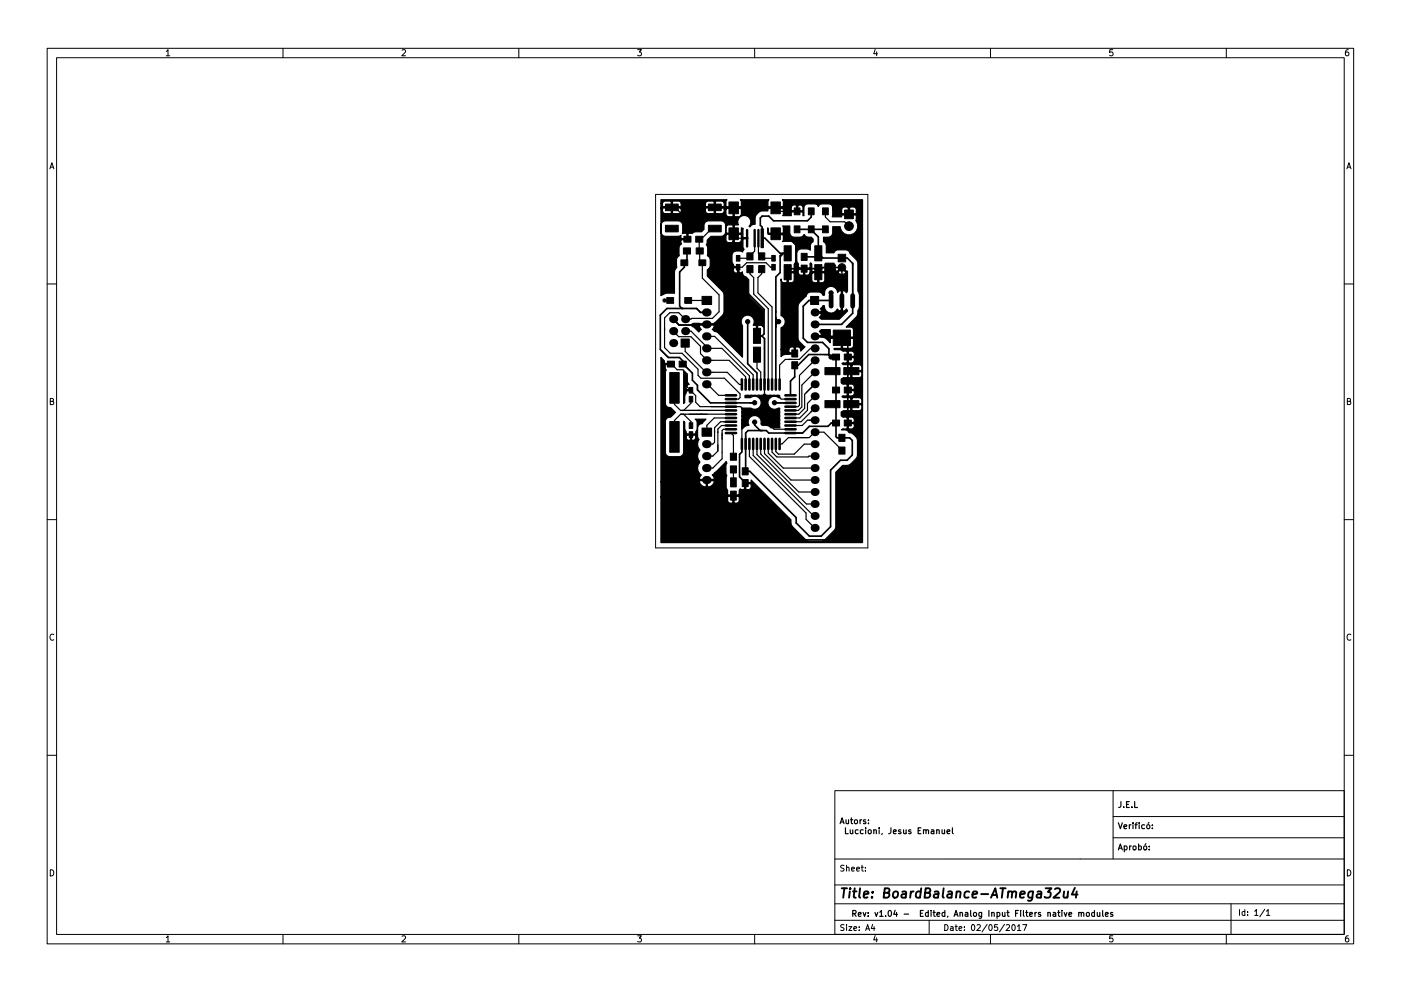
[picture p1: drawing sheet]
<svg xmlns="http://www.w3.org/2000/svg" width="297mm" height="210mm" viewBox="0 0 297 210" stroke-linecap="round" stroke-linejoin="round" font-family="sans-serif">
<g fill="none" stroke="#000" stroke-width=".21">
<path d="M10 10.2h277v190.1h-277zM12 12.2h273v186.1h-273zM35.2 10.9l.4-.4v1.3M35.2 11.8h.8M60 10.2v2M85.2 10.7l.5-.2 .3 .4-.8 .9h.8M110 10.2v2M135.2 10.5h.8l-.4 .5 .3 .2v.5l-.2 .1-.5-.1M160 10.2v2M185.6 10.5l-.4 .9h.9M185.9 11v.8M210 10.2v2"/>
<path d="M235.9 10.5h-.6l-.1 .7 .7-.1v.6l-.2 .1-.5-.1M260 10.2v2M285.9 10.5l-.4 .1-.2 .2-.1 .8 .3 .2 .4-.1v-.6l-.4-.1-.3 .3M10.6 35.8l.4-1.3 .4 1.3M10.7 35.5h.6M285.6 35.8l.4-1.3 .4 1.3M285.7 35.5h.6M139 41.2h45v75h-45zM10 60.2h2M285 60.2h2M10.7 85.2l.5-.1 .1-.4-.6-.2v1.3h.5l.2-.4-.3-.2M285.7 85.2l.5-.1 .1-.4-.6-.2v1.3h.5l.2-.4-.3-.2"/>
<path d="M10 110.2h2M285 110.2h2M11.4 134.7a.58 .58 0 0 0-.8 .5 .58 .58 0 0 0 .8 .5M286.4 134.7a.58 .58 0 0 0-.8 .5 .58 .58 0 0 0 .8 .5M10 160.2h2M177 167.8h108v30.4h-108zM236 173.2h49M236 167.7v14.5M236 177.7h49M285 160.2h2M10.7 184.5a.66 .66 0 0 1 .7 .7 .66 .66 0 0 1-.7 .6zM35.2 198.9l.4-.4v1.3"/>
<path d="M35.2 199.8h.8M60 198.3v2M85.2 198.7l.5-.2 .3 .4-.8 .9h.8M110 198.3v2M135.2 198.5h.8l-.4 .5 .3 .2v.5l-.2 .1-.5-.1M160 198.3v2M177 195.3h108M177 191.8h108M177 187.8h108M179 196.2l-.7 .1v.3l.5 .3 .2 .3-.3 .2h-.5M179 183.6l-.7 .1v.3l.5 .3 .2 .3-.3 .2h-.5M179.5 196.2v.1"/>
<path d="M179.5 184.1l.5-.1v.8M179.5 183.6v1.2M179.5 196.6v.8M180 196.6h.6l-.6 .8h.6M180.6 184.4l.6-.1-.1-.3h-.4l-.1 .2v.6h.5M181 197l.6-.1v-.3h-.4l-.2 .2 .1 .6h.5M181.6 184.4l.6-.1v-.3h-.4l-.2 .2 .1 .6h.5M182.2 197.3v.1M182.2 196.6v.2M182.6 184h.5M182.8 183.6v1l.3 .2M183.5 184.7v.1"/>
<path d="M183.5 184v.2M183.5 197.4l.5-1.2 .4 1.2M183.7 197.1h.6M185 196.1l-.3 .9h.8M185.3 196.6v.8M185.6 198.5l-.4 .9h.9M185.9 199v.8M197 195.3v3M200.3 196.2a.63 .63 0 0 1 .7 .6 .63 .63 0 0 1-.7 .6zM201.5 196.6h.5l.1 .8M202.1 196.9l-.6 .2 .2 .3h.4M202.5 196.6h.5"/>
<path d="M202.7 196.2v1l.3 .2M203.3 197l.6-.1v-.3h-.4l-.2 .2 .1 .6h.5M204.5 197.3v.1M204.5 196.6v.2M206.1 196.2h.2a.67 .67 0 0 1 .4 .6 .67 .67 0 0 1-.4 .6 .83 .83 0 0 1-.2-1.2zM207.1 196.3l.5-.1 .3 .3-.8 .9h.8M209.3 196.1l-1.1 1.6M209.8 196.2h.1a.67 .67 0 0 1 .5 .6 .67 .67 0 0 1-.5 .6 .83 .83 0 0 1-.1-1.2zM210 198.3v2M211.5 196.2h-.6l-.1 .6 .6-.1 .1 .6-.2 .1-.5-.1M213 196.1l-1.1 1.6M213.3 196.3l.5-.1 .2 .3-.7 .9h.7"/>
<path d="M214.6 196.3l.2-.1a.67 .67 0 0 1 .5 .6 .67 .67 0 0 1-.5 .6l-.3-.5zM215.7 196.5l.4-.3v1.2M215.7 197.4h.7M216.8 196.2h.9l-.6 1.2M235.9 198.5h-.6l-.1 .7 .7-.1v.6l-.2 .1-.5-.1M260 198.3v2M261 191.8v6.5M262.8 193v1.2M263.9 193.4h-.3l-.3 .2 .2 .6h.4M263.9 193v1.2M264.5 194.1v.1M264.5 193.4v.2"/>
<path d="M266 193.3l.4-.3v1.2M266 194.2h.7M268.2 192.9l-1.1 1.6M268.5 193.3l.4-.3v1.2M268.5 194.2h.7M285 182.2l-108 .1M285.7 184.5a.66 .66 0 0 1 .7 .7 .66 .66 0 0 1-.7 .6zM285.9 198.5l-.4 .1-.2 .3-.1 .7 .3 .2 .4-.1v-.6l-.4-.1-.3 .3"/>
</g>
<g fill="none" stroke="#000" stroke-width=".25">
<path d="M142.4 48.4v.1M142.4 48.5h.1M142.4 44l22.1 .1 .7 .7h3.8v-.9l.6-.7h9.3l1.1 1.1v1.2M143.1 44l2.7 2.6v4.1M151.6 48.5h-.7l-2.3 2.2h-.4l.1 4.5 .6 .5v3.3l3.6 3.5v3.6l-1.5 1.4h-4.3l-.2 .2h-1.2l-1.4-1.4h-1.9l-1.1 1.1v6.3l1.2 1.2h2.5l3.4 3.4v1.3l.6 .6h5l3.3 3.3v.9l-.3 .3h-1.6M155.5 49.6v1.5l-.4 .4v4.4l.8 .8h1.4l1-1h4.1l1 1h.6M155.5 49.6l.1 .1M155.5 49.6l1 .9h1.9M159 57.1v1l.8 .8v3.5l3.1 3.1v16.1M160 50.5v2.8l-1.4 1.5h-2.1M160.8 50.5v3.2l1.1 1.1h2.1M161.5 57.1v1l-.8 .8v3.2l3 3v16.5"/>
<path d="M161.6 50.5h.5M164.5 49.6v.1M166 53.7h1M166.2 53.7l-.8 .8M167.7 57h1.9M175 44.8v1.2l1 1.1h3.1l.9 .9M178.5 56.7v8.9M180.8 56.1v7.7M140.2 74.3l1.5 1.5M140.9 63.7h1.2M141 79.4v16M142.2 77.2l1.4 1.2h1.2l.9 .9v2.8l.7 .7"/>
<path d="M142.7 67.7l1.3 1.3h3.9M142.7 70.2l1.2 1.2h2.6l2 2.1v1.5l1.4 1.4h4.7l3.5 3.6v1.6M144.8 77.2l1.3 1.2M145.3 72.8v1.8l4.4 4.4h4.5l2.6 2.6h.5M145.3 70.2h1.2l3.4 3.4v.3h3.2l5.8 5.8v1.9M145.9 63.7h4M146.3 65.4h1.5l.8 .9h1.3M149.9 68.8h.1M149.9 71.4h1.6l8.2 8.1v2.1M160.5 75.2v2.9l.8 .8v2.6M162.1 71.8v17.2l2 2.1h3.5M171.9 77.3h.1"/>
<path d="M172.7 76.4l-3.2 3.2v6.4l-.3 .3h-1.6M172.7 79l-2.7 2.7v4.6l-.7 .8h-1.7M172.7 73.9h-.9l-2.3 2.3h-3l-1.2 1.3v4.1M174.8 75.2h.9M175.8 75.3l.5 .4M143 82.3v3.5l1.3 1.3h10.7M144.9 87.9l1.6 1.5v.9M146.5 82.8l1 1.1v1.4l.9 1h8.6l1.6 1.5M146.5 84.7v.8l-1.5 1.6M146.5 92.2v3.1l-4 4M149.9 81.5l2.5 2.4h3.1M155 87.9h-10.7l-1.3 1.3v3.5"/>
<path d="M155 88.7h-3.6l-1.5 1.5v1.5M155 91.9l.5 .5v4.5M155.5 99.6v2.7M155.5 91.1h-2.1l-.3 .2v6l-2 2h-1.2M155.5 89.5h-2.7l-1.3 1.2v3.2l-.4 .3h-1.2M155.5 90.3h-2.5l-.8 .7v4.7l-1.1 1.1h-1.2M158.1 92.2v2M158.6 87.8l-1.3 1.4v5M158.9 94.2v2.6l12 12v1.4l1.8 1.8M159 85.5h1M159.7 94.2v2.4l12.8 12.9h.2M160 89.5v.5"/>
<path d="M160.5 94.2v2.2l10.5 10.5h1.7M161.3 94.2v2.1l8 8.1h3.4M162.1 94.2v2l5.6 5.6h5M162.1 86.9l-.9 .9h-2.6M162.9 94.2v1.9l3.2 3.2h6.6M163.7 94.2v1.7l1 1h6.6l.2-.1h1.2M164.2 85.4l3.4 .1M164.5 94.2v1.6l.5 .5h3.4l2.1-2.1h2.2M165.3 94.2h.5l1.4-1.4h4.4l1.1-1.1h2l3.8 3.9M167.6 84.7h-2l-.6-.7h-1.8l-1.1 1.1M168.1 91.9h2M172.7 81.5l-2.1 2.1v3l-1.2 1.3h-1.8"/>
<path d="M172.7 84.1l-1.5 1.5v1.4l-1.6 1.7h-2M172.7 86.6l-2.8 2.9h-2.3M172.7 89.1h-1.5l-1.1 1.2h-2.5M148.6 101.8h1.3M178.1 174.8l.4-1.3 .5 1.3M178.2 174.4h.6M179.3 175.6v1.3h.5M179.4 173.9v.8l.5-.1M179.9 173.9v.9M180.3 176v.8h.5M180.3 173.9h.5M180.5 173.5v1.1l.3 .2"/>
<path d="M180.8 176v.9M181.3 174l.3-.1 .2 .3v.3l-.2 .3-.4-.3zM181.9 176.1l-.3-.1-.3 .3 .2 .5h.4M182.3 173.9v.9M182.7 173.9l-.4 .3M183 176.1l-.4-.1-.2 .3 .1 .5h.5M183.5 174l-.3-.1-.1 .2v.2l.4 .1v.3h-.4M183.5 175.6v.2M183.5 176v.9M184.1 174.6v.2M184.1 174v.1M184.1 176.2l.2-.2 .4 .2-.1 .6h-.5z"/>
<path d="M185.3 176.2l.4-.1 .1 .8M185.3 176v.9M186.4 175.6v.2M186.4 176v.9M187 176.8l-.1 .3M188.9 175.6l-.1 1.1-.4 .2M189.4 176.5l.6-.2v-.2l-.4-.1-.2 .2 .1 .6h.5M191 176.1l-.3-.1-.2 .2 .1 .2 .4 .1v.3h-.5M191.6 176v.8h.5M192.1 176v.9M193.1 176.1l-.3-.1-.2 .2 .1 .2 .4 .1v.3h-.5M194.7 176.2h.4"/>
<path d="M195.3 175.6h-.6v1.3h.6M195.8 176.2l.5-.1v.8M195.8 176v.9M196.3 176.2l.2-.2 .3 .1 .1 .8M197.5 176.1h.4l.1 .8M198 176.3l-.6 .3 .2 .3 .4-.1M198.6 176.2l.5-.1v.8M198.6 176v.9M199.7 176l.1 .8h.5M200.3 176v.9M200.8 176.5l.6-.2-.1-.2-.3-.1-.2 .2 .1 .6h.4M201.9 175.6v1.1l.2 .2"/>
<path d="M237.1 174.6l.4 1.2 .5-1.2M237.2 180h.6M237.7 170.1l-.1 1-.4 .2M238.3 171.2v.1M238.3 175.4l.6-.1-.1-.3h-.3l-.2 .2 .1 .6h.4M238.4 179.5h.3l.3 .2-.2 .6h-.4M238.4 179.5v1.2M238.8 170.7h.5M239.4 175v.8M239.4 170.1h-.6v1.2h.6M239.5 179.5v.8M239.8 175l-.4 .2"/>
<path d="M239.9 179.5l-.4 .2M240 171.2v.1M240.2 174.6v.1M240.2 175v.8M240.3 179.5h.3l.3 .2v.4l-.3 .2-.4-.2zM240.6 170.1v1.2h.6M240.6 175h.5M241.1 174.6l-.3 .1v1.1M241.4 179.5h.4l.2 .2-.1 .6h-.5M241.4 179.1v1.2M241.5 174.6v.1M241.5 175v.8"/>
<path d="M242.6 179.5h.3l.2 .2v.4l-.2 .2-.4-.2zM242.7 175h-.4l-.2 .2 .1 .6h.5M243 179l-.2 .2M243.2 175h.3l.3 .2v.4l-.3 .2-.4-.2zM243.6 174.5l-.2 .2M243.7 179.5v.2M244.3 175.7v.1M244.3 175v.2M180.8 193.8h.6l.1-.5-.7-.1v1.2M181.1 193.8l.4 .6M182 194l.6-.1-.1-.3h-.3l-.2 .2v.6h.5M183 193.6l.3 .8 .3-.8"/>
<path d="M184.1 194.3v.1M184.1 193.6v.2M185.5 193.6l.3 .8 .3-.8M186.5 193.5l.4-.3v1.2M186.5 194.4h.7M187.8 194.3v.1M188.5 193.2h.1a.67 .67 0 0 1 .4 .6 .67 .67 0 0 1-.4 .6 .83 .83 0 0 1-.1-1.2zM189.8 193.1l-.3 .9h.8M190.1 193.6v.8M191.7 193.9h.9M195.1 193.8h.5M195.7 193.2h-.6v1.2h.6"/>
<path d="M196.8 193.6h-.3l-.3 .2 .1 .6h.5M196.8 193.2v1.2M197.4 193.2v.1M197.4 193.6v.8M197.8 193.6h.5M198 193.2v1l.3 .2M198.7 194l.6-.1-.1-.3h-.4l-.1 .2v.6h.5M200.3 193.6h-.3l-.3 .2 .1 .6h.5M200.3 193.2v1.2M201 194.4l-.1 .2M202.3 194.4l.4-1.2 .4 1.2M202.4 194.1h.6"/>
<path d="M203.5 193.7l.5-.1 .1 .8M203.5 193.6v.8M204.7 193.6h.4l.1 .8M205.2 193.9l-.6 .2 .2 .3h.4M205.8 193.2v1l.2 .2M206.5 193.6h.3l.2 .2v.4l-.2 .2-.4-.2zM208.1 193.6v1l-.2 .2h-.3M208.1 193.6h-.3l-.3 .2 .1 .6h.5M209.7 193.2v1.2M210.3 193.7l.4-.1 .1 .8M210.3 193.6v.8M211.4 193.6h.4l.2 .2-.1 .6h-.5"/>
<path d="M211.4 193.6v1.2M212.5 193.6l.1 .8 .5-.1M213.1 193.6v.8M213.5 193.6h.5M213.7 193.2v1l.3 .2M215.3 193.8h.4M215.9 193.2h-.6v1.2M216.4 193.2v.1M216.4 193.6v.8M217 193.2v1l.2 .2M217.5 193.6h.4M217.6 193.2v1l.3 .2"/>
<path d="M218.3 194l.6-.1-.1-.3h-.3l-.2 .2 .1 .6h.4M219.4 193.6v.8M219.8 193.6l-.4 .2M220.6 193.6h-.3l-.2 .2 .1 .1 .4 .2v.3h-.5M222.2 193.7l.4-.1 .1 .8M222.2 193.6v.8M223.3 193.6h.5v.8M223.8 193.9l-.6 .2 .2 .3h.4M224.3 193.6h.4M224.4 193.2v1l.3 .2M225.1 193.2v.1M225.1 193.6v.8"/>
<path d="M225.6 193.6l.3 .8 .3-.8M226.6 194l.6-.1v-.3h-.4l-.2 .2 .1 .6h.5M228.7 193.7l.5-.1 .1 .8M228.7 193.6v.8M229.3 193.8l.1-.2h.3l.1 .8M230.4 193.7l.2-.1 .3 .1v.7l-.5-.1zM232 193.6h-.3l-.2 .2 .1 .6h.4M232 193.2v1.2M232.6 193.6l.1 .8 .5-.1M233.2 193.6v.8M233.8 193.2v1l.2 .2M234.4 194l.6-.1-.1-.3h-.4l-.1 .2v.6h.5"/>
<path d="M235.9 193.6h-.3l-.2 .2 .1 .1 .4 .2v.3h-.5M237.1 180.3l.4-1.2 .5 1.2M243.7 180.2v.1"/>
</g>
<g fill="none" stroke="#000" stroke-width=".4">
<path d="M178.5 188.5h1.1M179 188.5l-.2 2M180.2 189.1l-.2 1.4M180.3 188.5l-.1 .2M180.8 189.1h.8M181.2 188.5l-.2 1.7 .1 .2 .3 .1M182.4 188.5l-.3 1.7 .3 .3M183.1 189.8l1-.2v-.4h-.8l-.2 1 .2 .3 .6-.1M184.9 190.3v.2M185 189.2v.2M187.5 189.4h.6l.4-.2 .1-.4-.2-.2-.8-.1-.3 2h.8l.3-.2a.53 .53 0 0 0 0-.8l-.3-.1M189.5 189.3l.1-.1a.5 .5 0 0 1 .8 .3l-.1 .6-.2 .3a.5 .5 0 0 1-.8-.3z"/>
<path d="M191.3 189.2h.8l-.1 1.3M192.1 189.6l-.7 .1a.4 .4 0 0 0-.3 .3 .4 .4 0 0 0 .2 .5l.7-.1M193.1 189.1l-.1 1.4M193.7 189.1l-.4 .1-.2 .3M195.2 189.2a.66 .66 0 0 0-1 .3v.6l.1 .3h.8M195.3 188.5l-.2 2M196.1 189.4h.7l.3-.2 .2-.4-.2-.2-.8-.1-.3 2h.8l.3-.2a.53 .53 0 0 0 0-.8l-.3-.1M198.2 189.2h.7v1.3M199 189.6l-.7 .1a.4 .4 0 0 0-.3 .3 .4 .4 0 0 0 .2 .5l.7-.1M200.1 188.5l-.2 1.7 .2 .3M201 189.2h.8l-.1 1.3M201.8 189.6l-.6 .1a.4 .4 0 0 0-.4 .3 .4 .4 0 0 0 .3 .5l.6-.1"/>
<path d="M202.8 189.3l.3-.2 .5 .1-.1 1.3M202.8 189.1l-.1 1.4M205.5 189.2a.66 .66 0 0 0-1 .3l-.1 .6 .2 .3h.8M206.2 189.8l1-.2-.1-.4h-.7l-.3 1 .3 .3 .6-.1M208 189.7h1.5M210.1 190.5l.9-2 .4 2M210.4 189.9h.9M212.1 188.5h1.1M212.6 188.5l-.2 2M213.8 189.3l.3-.2 .4 .1v1.3M213.8 189.1l-.2 1.4M214.6 189.4a.5 .5 0 0 1 .8-.2l-.1 1.3"/>
<path d="M216.3 189.8l1-.2-.1-.4h-.7l-.3 1 .3 .3 .6-.1M219 189.2a.66 .66 0 0 0-1 .3v.6l.1 .3h.8M219 189.1l-.2 1.6-.4 .4-.5-.1M220 189.2h.7v1.3M220.8 189.6l-.7 .1a.4 .4 0 0 0-.3 .3 .4 .4 0 0 0 .2 .5l.7-.1M221.7 188.5h1.2l-.7 .7 .5 .2-.1 .9-.3 .2h-.6l-.2-.2M223.7 188.7l.3-.2h.5l.2 .2 .1 .3-.2 .3-1.3 1.2h1.3M225.6 189.1l-.1 1.3 .5 .1 .3-.2M226.5 189.1l-.2 1.4M227.9 188.4l-.7 1.4h1.3M228.3 189.1l-.2 1.4"/>
</g>
<g fill="#000" stroke="#000" stroke-width=".21">
<path d="M141.1 47.8h2.7v1.4h-2.7zM141.1 43.3h2.7v1.4h-2.7zM144.4 55.1h1.4v1.3h-1.4zM144.9 52.6h1.5v1.3h-1.5zM145 50.1h1.5v1.3h-1.5zM147.6 52.6h1.5v1.3h-1.5zM148.2 55.1h1.4v1.3h-1.4zM147.5 50.1h1.5v1.3h-1.5zM150.2 47.8h2.7v1.4h-2.7zM150.2 43.3h2.7v1.4h-2.7zM154.6 48.3h1.9v2.5h-1.9zM154.6 42.8h1.9v2.5h-1.9z"/>
<path d="M156.1 54.2h.8v1.2h-.8zM156.1 56.1h.8v1.2h-.8zM158.3 53.6h1.3v1.5h-1.3zM158.3 56.3h1.3v1.5h-1.3zM160.9 53.6h1.3v1.5h-1.3zM160.9 56.3h1.3v1.5h-1.3zM161.3 48.5h.6v4h-.6zM163.5 48.3h1.9v2.5h-1.9zM163.5 42.8h1.9v2.5h-1.9zM163.6 54.2h.8v1.2h-.8zM163.6 56.1h.8v1.2h-.8zM166.3 52.1h1.4v3.2h-1.4z"/>
<path d="M166.3 56.1h1.4v3.2h-1.4zM168.4 47.9h1.2v1.5h-1.2zM168.4 44.1h1.2v1.5h-1.2zM169.9 53.7h1.2v1.5h-1.2zM169.9 56.2h1.2v1.5h-1.2zM171.4 47.9h1.2v1.5h-1.2zM171.4 44.1h1.2v1.5h-1.2zM172.7 52.1h1.6v3.2h-1.6zM172.7 56.1h1.6v3.2h-1.6zM174.4 47.9h1.2v1.5h-1.2zM174.4 44.1h1.2v1.5h-1.2zM177.7 53.9h1.6v1.6h-1.6z"/>
<path d="M179.1 44.6h1.8v1.8h-1.8zM141.4 63.1h1.4v1.3h-1.4zM141.5 76.6h1.5v1.3h-1.5zM144 76.6h1.5v1.3h-1.5zM144.4 71.9h1.7v1.8h-1.7zM145.2 63.1h1.4v1.3h-1.4zM148.8 62.9h2.1v1.7h-2.1zM159.7 73.6h1.6v3.2h-1.6zM159.7 69.6h1.6v3.2h-1.6zM167.9 76.7h1.2v1.5h-1.2zM167.9 74.2h1.2v1.5h-1.2zM171.9 62.9h1.7v1.7h-1.7z"/>
<path d="M174.9 78h3.2v1.5h-3.2zM176.5 75.1h1.5v1.3h-1.5zM178.9 78h3.2v1.5h-3.2zM179 75.1h1.5v1.3h-1.5zM176.7 70h3.6v3.3h-3.6zM142 89.4h2v6.5h-2zM142 79h2v6.5h-2zM146.1 89.7h.8v1.2h-.8zM146.1 91.6h.8v1.2h-.8zM146.1 84.1h.8v1.2h-.8zM146.1 82.2h.8v1.2h-.8zM148.8 90.8h2.1v1.8h-2.1z"/>
<path d="M154.9 96.1h1.3v1.5h-1.3zM154.9 98.8h1.3v1.5h-1.3zM157.4 99.2h1.2v1.5h-1.2zM174.9 85h3.2v1.5h-3.2zM176.5 89.1h1.5v1.3h-1.5zM176.5 82.1h1.5v1.3h-1.5zM177.9 92.1h1.3v1.5h-1.3zM177.9 94.8h1.3v1.5h-1.3zM178.9 85h3.2v1.5h-3.2zM179 89.1h1.5v1.3h-1.5zM179 82.1h1.5v1.3h-1.5zM154.9 101.4h1.2v1.9h-1.2z"/>
<path d="M154.9 104.2h1.2v1.9h-1.2zM157.4 101.7h1.2v1.5h-1.2z"/>
<circle cx="142.4" cy="48.4" r=".35"/>
<circle cx="151.6" cy="48.5" r=".35"/>
<circle cx="155.5" cy="44.1" r=".35"/>
<circle cx="155.6" cy="49.7" r=".35"/>
<circle cx="164.5" cy="44.1" r=".35"/>
<circle cx="164.5" cy="49.7" r=".35"/>
<circle cx="178.5" cy="56.7" r=".8"/>
<circle cx="180" cy="48" r=".92"/>
<circle cx="140.9" cy="63.7" r=".35"/>
<circle cx="158.5" cy="68.2" r=".45"/>
<circle cx="165.1" cy="68.2" r=".45"/>
<circle cx="176.2" cy="62.1" r=".45"/>
<circle cx="176.2" cy="75.7" r=".45"/>
<circle cx="178.5" cy="71.7" r=".35"/>
<circle cx="178.5" cy="63.3" r=".35"/>
<circle cx="160" cy="89.5" r=".45"/>
<circle cx="160" cy="85.4" r=".45"/>
<circle cx="164.2" cy="85.5" r=".45"/>
</g>
<g fill="#000">
<circle cx="142.7" cy="72.8" r=".86"/>
<circle cx="142.7" cy="67.7" r=".86"/>
<circle cx="142.7" cy="70.2" r=".86"/>
<circle cx="145.3" cy="70.2" r=".86"/>
<circle cx="145.3" cy="67.7" r=".86"/>
<circle cx="172.7" cy="71.4" r=".85"/>
<circle cx="172.7" cy="66.3" r=".85"/>
<circle cx="172.7" cy="68.8" r=".85"/>
<circle cx="172.7" cy="76.4" r=".85"/>
<circle cx="172.7" cy="79" r=".85"/>
<circle cx="172.7" cy="73.9" r=".85"/>
<circle cx="175.7" cy="75.2" r=".17"/>
<circle cx="172.7" cy="81.5" r=".85"/>
<circle cx="172.7" cy="86.6" r=".85"/>
<circle cx="172.7" cy="89.1" r=".85"/>
<circle cx="172.7" cy="96.8" r=".85"/>
<circle cx="172.7" cy="99.3" r=".85"/>
<circle cx="172.7" cy="84.1" r=".85"/>
<circle cx="172.7" cy="91.7" r=".85"/>
<circle cx="172.7" cy="94.2" r=".85"/>
<circle cx="172.7" cy="109.5" r=".85"/>
<circle cx="172.7" cy="104.4" r=".85"/>
<circle cx="172.7" cy="106.9" r=".85"/>
<circle cx="172.7" cy="101.8" r=".85"/>
<circle cx="172.7" cy="112" r=".85"/>
</g>
<path d="M149.7 66.3h.3M149.7 68.8h.3M149.7 71.4h.3M149.7 73.9h.3M149.7 76.4h.3M149.7 79h.3M149.7 81.5h.3M149.7 94.2h.3M149.7 96.8h.3M149.7 99.3h.3M149.7 101.8h.3" fill="none" stroke="#000" stroke-width="1.7"/>
<path d="M158.4 48.8v3.5M160 48.8v3.5M160.8 48.8v3.5" fill="none" stroke="#000" stroke-width=".5"/>
<g fill="none" stroke="#000" stroke-width=".55">
<path d="M153.9 83.9h2.2M153.9 84.7h2.2M153.9 85.5h2.2M153.9 86.3h2.2M153.9 87.1h2.2M153.9 87.9h2.2M153.9 88.7h2.2M153.9 89.5h2.2M153.9 90.3h2.2M153.9 91.1h2.2M153.9 91.9h2.2M157.3 80.5v2.2"/>
<path d="M157.3 93.1v2.2M158.1 80.5v2.2M158.1 93.1v2.2M158.9 80.5v2.2M158.9 93.1v2.2M159.7 80.5v2.2M159.7 93.1v2.2M160.5 80.5v2.2M160.5 93.1v2.2M161.3 80.5v2.2M161.3 93.1v2.2M162.1 80.5v2.2"/>
<path d="M162.1 93.1v2.2M162.9 80.5v2.2M162.9 93.1v2.2M163.7 80.5v2.2M163.7 93.1v2.2M164.5 80.5v2.2M164.5 93.1v2.2M165.3 80.5v2.2M165.3 93.1v2.2M166.5 83.9h2.2M166.5 84.7h2.2M166.5 85.5h2.2"/>
<path d="M166.5 86.3h2.2M166.5 87.1h2.2M166.5 87.9h2.2M166.5 88.7h2.2M166.5 89.5h2.2M166.5 90.3h2.2M166.5 91.1h2.2M166.5 91.9h2.2"/>
</g>
<path d="M176.2 62.7v2.3M178.5 62.7v2.3M180.8 62.7v2.3" fill="none" stroke="#000" stroke-width="1"/>
<g fill="none" stroke="#000" stroke-width=".35">
<path d="M145.6 53.2v2l-.5 .5v1l-1 1v7.2l.5 .5M156.5 56.7v9.3l-2.8 2.8h-5.2M156.5 57.5l1.2 1.2v2.6l4.3 4.3v5.2l-.4 .4h-1.1M164.5 49.7h2l2.3 2.3v4.2l.8 .8M165.9 53.7l-.5 .5v3.6l-.9 .9v22.9M169 48.7h6M172 48.7l1.5 1.6v3.4M172 44.8v1.2l-.8 .8h-7.2l-1-1h-1.4l-.4 .4v1.6l.4 .4v2.3h.6l3.2 3.2h1.6M173.5 53.7l1 1h5.1l1.2 1.2v10.6l-2.4 2.3h-5.7M173.5 53.7l-.8 .8h-2.2M178.5 56.7h-4l-1 1-.8-.7h-5l-.7 .7v16.8l.5 .5h1M142.7 67.7l1.3 1.2h4.4"/>
<path d="M144.9 77.2l1.9 2v1.5l1.1 1v1l2.7 2.8 9.4-.1M149.9 66.3h-1.4l-.8-.9h-6.3l-1.4 1.4v7.3l1.7 1.7h2.4l.7 .7v.7M158.5 68.2v9l2 1.9v2.5M161.5 71.2l.6 .6v9.8M164.5 67.6l.6 .6M164.5 66.1v.1M165.1 68.2l-.6 .1M165.1 68.2l-.6 .7M172.7 71.4h5.5l1.5 1.5v5.1l.8 .7-.8 .8v5.5l.8 .7-.8 .8v3.2h1.3l1.1 1.1v7.5l-1 1v12.5l-2.7 2.7h-24.4l-13-13v-24.1l.2-.2h1M175.7 75.2l.6 .5M176.2 62.1v.1M176.2 62.2v1.6l-4.7-.1-1.2 1.3v6.7l.9 .9h3.2l1.3 1.4v1.3"/>
<path d="M178.5 63.3v2.3l-1.2 1.2h-2.8l-.6-.5h-1.2M157.3 94.2v1.7l-.5 .5v4.8l1.2 1.2v1.2l-1.5 1.6h-4.5l-2.1-2.1v-1.3h-4.9l-4-4M160 89.5v.7l1.2 1.1M164.2 85.5h3.4M167.6 83.9v-3.1l.9-.9v-2.4h.7l2.3-2.3h4.2l.5 .5h1.1v2.3l-.8 .7 .8 .8v5.5l-.8 .7 .8 .8v6.1l.2 .3h2.7l.5 .5v3.1l-1.1 1.1h-1.4l-2.1 2.1v12l-2 2h-2.5l-2.8-2.8v-1.1l-9.8-9.8h-1l.1-8.1 .5-.6h3.9l.5 .6h7.2l1.4-1.5h4l.7-.7h1"/>
</g>
<path d="M140.1 42.4h14l-.2 .3v1.1l.2 .2h2.9l.2-.2v-1.1l-.2-.3h6l-.2 .3v1.1l.2 .2h2.9l.2-.2v-1.1l-.2-.3h17v72.7h-42.8v-9.7h14.2l.1 1.1 .4 .3h.4l.2-.2v-1.3h.2v1.3l.2 .2h.4l.4-.3 .1-1.1-.1-.1h-2.2l-.1 .1h-14.2v-3.2h8.2a1.49 1.49 0 0 0 1.2 1.1l.2-.1v-1.2h.3v1.2a1.05 1.05 0 0 0 1.3-1.2h-2.9l-.1 .2h-8.2v-26.4l.8 .8v.4l.1 .1h1.4v.3h-1.4l-.1 .1 .1 .7 .3 .3-.2 .5v6.5a1.1 1.1 0 0 0 1.2 1l.9 1-1 1h-.2a.95 .95 0 0 0-.9 .9v6.9l.5 .5 2.4 .1a.95 .95 0 0 0 .9-1v-3.4h.6l.1 .7a.48 .48 0 0 0 .8 .1v-1h.2v1l.2 .1a.64 .64 0 0 0 .7-.5v-.4l-.1-.2h-1.8l-.1 .2h-.6v-3.1l.3 .2a2.51 2.51 0 0 0 .2 2l.2 .5h1.8l.3-.8a2.25 2.25 0 0 0-.3-2.4h2.3l-.9 1a.95 .95 0 0 0-.9 .9v1.8l.3 .6a1.71 1.71 0 0 0 .2 2.3 1.79 1.79 0 0 0 0 2.5 1.75 1.75 0 0 0 .3 2.8l-.4 .7 .1 .2h2.9l.2-.2-.5-.7 3-2.9 .1 .4-.1 .2a3.2 3.2 0 0 0 .1 2.4l-.1 .5v1.9l.3 .7v.9l.1 .1h2.2l.1-.1v-.9l.2-.3 .3 .2h.5l.2-.2v-1.1h.2v1.1l.2 .2 .7-.1 .3-.4v-.6l-.2-.2h-1.2v-.2h1.2l.2-.2v-.4l8.4 8.5 .1 1.1 .2 .3 2.8 2.8 .8 .4h2.5l.8-.4 2.2-2.3 .1-12 1.5-1.4h.9a3.1 3.1 0 0 0 2.2-2.3l-.1-3.5a2.13 2.13 0 0 0-1.7-1.2 1.28 1.28 0 0 0-1.6-.6l.3-.3 .8 .1 .1-.2v-.9h.3v.9l.1 .2 .9-.1 .2-.4v-.5l-.1-.1h-1.4v-1.3h.3v1h1.1l.1-.1v-.5l-.5-.5h-.6l-.1 .1-.4-.1h-.8l-.3-.3v-.8l.4-.3h1.4l.2-.1v-1.1h.2v1.1l.2 .1 1.7-.1 .2-.4v-.6l-.1-.1h-2.2v-1.4h.2v1.1h2l.1-.1v-.6l-.5-.5h-1.4l-.4 .1-.2-.1h-1.4l-.3-.2 .2-.3 .8 .1 .1-.2v-.9h.3v.9l.1 .2 .9-.1 .2-.4v-.5l-.1-.1h-1.4v-1.3h.3v1h1.1l.1-.1v-.5l-.5-.5h-.6l-.1 .1-.4-.1h-.8l-.3-.3v-.8l.4-.3h1.4l.2-.1v-1.1h.2v1.1l.2 .1 1.7-.1 .2-.4v-.6l-.1-.1h-2.2v-1.4h.2v1.1h2l.1-.1v-.6l-.5-.5h-1.4l-.4 .1-.2-.1h-1.4l-.3-.2 .2-.3 .8 .1 .1-.2v-.9h.3v.9l.1 .2h.6l.4-.3 .1-.7-.1-.1h-1.4v-1.3h.3v1h1.1l.1-.1v-.5l-.2-.4-.9-.1-.4 .1-.1-.1h-.8l-.7-.3h-1.1l-.1-.3h1.4l.2-.1v-2h.2v2l.2 .1 1.9-.1 .3-.4v-1.5l-.2-.1h-4.6l-.2 .1v.8l-1.2-1.1-2.2-.1v-.3h1.4l.2-.2-.5-.7 .4-.4h1.9v1.5l.2 .1h4.6l.2-.1-.1-1.7-.4-.3h-1.1l2.2-2.2 .2-.3 .1-1 .2-.3a4.9 4.9 0 0 0-.2-3.8l-.1-6.3-1.6-1.7a.91 .91 0 0 0-.9-.8l-1.9 .1-.6 .5h-1.6l-.1-1.8-.5-.5v-1h1.4l.5-.5 .1-1.7h1.5v.2a1.89 1.89 0 0 0 2.7 1.4 1.89 1.89 0 0 0 .7-2.9l.1-1-.2-.2h-2.8l-.2 .4h-2l.2-1.6h1.8v.8l.2 .2h1.3v-1.3h.2v1.3h1.3l.2-.2v-.8l-.3-.4-1-.1-.4 .2-.2-.2h-.8l-.5 .5h-1.8v-.3a.95 .95 0 0 0-1-.9h-1.6l-.5 .6-.5-.6a2.12 2.12 0 0 0-2.5 .5v2h-.3v-.6l-.1-.1h-2.2l-.1 .1v.6h-1.8l.1-.2v-1.1l-.2-.2h-2.9l-.2 .5h-1.2a1.81 1.81 0 0 0-1.5 1.5v1.4l-.6 .1-.5 .5-.2-.2 .2-.1a1.4 1.4 0 0 0-1.1-2.2 1.4 1.4 0 0 0-1.3 2h-.8l-.1 .2v1.6h1.3l.2-.2v-1l.4 .2-.1 1.9h1v.3h-1v1.7l.3 .5-.4 .6-.2-.2a1.69 1.69 0 0 0-1.9 .5 2.66 2.66 0 0 0 .1 2.3l.2 .5h1v1.2l.2 .1 .6-.2v.1a1.06 1.06 0 0 0 .9 1l.4 .5 .1 3.5 3 3.1v3.5l-.4-.4h-.6l-.2 .2v2.2h-.2v-2.2l-.2-.2h-.5a1.4 1.4 0 0 0-1.2-2.2 1.4 1.4 0 0 0-1.1 2.3v6.7l-5.1-5.2-.8-.3-.5-.4 .5-.7-.2-.2h-2.9l-.1 .2 .4 .7-.5 .5-1.6-1.4 .4-.4 4.3 .1 .2-.2a3.8 3.8 0 0 0 2-2.4l-.1-4-3.4-3.5v-1.4l.3-.2h5.2l.1 .7a.48 .48 0 0 0 .8 .1v-1h-.8l-.1 .2h-5.2a2.51 2.51 0 0 0 0-2.5l-.3-.2a2.79 2.79 0 0 0-.2-2.4l.1-1 .8-.8h2.2l1-.2 .1 1.3 .4 .3h.9l.1-.2v-1.6h.3v1.6l.1 .2h.9l.4-.3 .1-1.3-.2-.2h-2.9l-.5 .2 .3-.7v-1v1.1l.2 .2h1.3v-1.6l-.1-.2h-.9l-.5 .5v-.4a.95 .95 0 0 0-1-.9h-3l-.6 .5v1.3l-.6 .5h-1.5l-.4 .3h-.8l-.1 .1v1.3h-1.4l-.1 .1 .1 .8-.5 .4v.4v1.7a.94 .94 0 0 0-.6 .8l.1 1.6-.4 .6-.1 .4v4.5h-1.6l-1.3 .5v-14.9v1.4a.95 .95 0 0 0 1 .9h2.7l.6-.2v.6l.1 .1h1.1v-1l-.1-.1-.8 .1a2.93 2.93 0 0 0-.2-2.5l-.7-.2h-2.7l-.7 .2-.3 .7v-3.5h.4v.8l.5 .2h1.2l.1-.1v-1.1h.3v1.1l.1 .1 1.5-.1 .2-.4v-.5h5.2l.1 .8 .4 .2h1.2l.1-.1v-1.1h.3v1.1l.1 .1 1.5-.1 .2-.4v-.4h.4v1.1l.5 .5h.9l.1-.2v-1.6h.3v1.6l.1 .2 1.1-.1 .3-.4v-1.1l-.2-.2h-2.9l-.2 .2h-.4l-.1-.3h-3.7l-.1 .2-9-.2-.5 .2v-.3h27.7v.6l.1 .1h1v-1.1h.2v1.1h1l.1-.1v-.6l-.5-.5h-.4l-.2 .1-.8-.1-.5 .5h-27.7v-.8h.4v.5l.1 .2h1.7v-1.1h.3v1.1h1.7l.1-.2v-.5h5.2v.5l.1 .2h1.7v-1.1h.3v1.1h1.7l.1-.2v-.8l-.5-.2h-1.2l-.1 .1-.4-.1h-1.2l-.5 .5h-5.2l-.5-.5h-1.2l-.1 .1-.4-.1h-1.2l-.5 .5h-.4zM163.9 56.6h.2v.2h-.2zM162.8 48.4v.9l.2 .2h2.9l.2-.2v-1.1l-.2-.2h1.5v1.4a.95 .95 0 0 0 1 .9h1.6l.5-.5a1.2 1.2 0 0 0 1.5 .5l.4 .4v.6l-.5 .5-.1 1.3a2.52 2.52 0 0 0-2.6 0 3 3 0 0 0-.2 2.5l.3 .4-.1 .7 .2 .2h2.2l.2-.2-.1-.7 .2-.3 .2 .3v1.5l.2 .1h2.4l.2-.1v-1.5l.1-.1h1.8l.3 .4v.8l.1 .4 .3 .1 1-1 1 1 .2-.1v4.3l-.2 .3-.7-.5-.2 .1v4.2l.2 .2 .7-.5 .2 .4-1.7 1.7h-3.9l-.4-.3 .5-.8-.2-.2h-1.4v-.2h1.4l.2-.3-.3-.4 .6-.6h.3a1.44 1.44 0 0 0 1.1 1.5 1.44 1.44 0 0 0 1.6-.8l.7 .5 .2-.2v-4.2l-.2-.1-.6 .5a1.44 1.44 0 0 0-1.7-1.3 1.44 1.44 0 0 0-1.1 1.8h-.3a.91 .91 0 0 0-.9-.6h-1.7a.93 .93 0 0 0-1 .8 3.4 3.4 0 0 0-1.7 2.2v6.7a2.83 2.83 0 0 0 1.5 1.9l-.9 .9a.7 .7 0 0 0-.5-.9h-.5l-.2 .2v1.3l-1.3 .1a1.6 1.6 0 0 0-1.7 .5v-1.6h1.6v.6l.2 .2h1v-1.1l-.2-.2-.7 .1-.3 .4h-1.6v-4.6a1.36 1.36 0 0 0 .9-1.3 1.36 1.36 0 0 0-.9-1.2v-7.8a.66 .66 0 0 0 .5 .8h.6l.2-.2v-1.9h.2v1.9l.2 .2h.6l.4-.3 .1-1.7-.2-.1h-1.3v-.3h1.3l.2-.3h.8l.1 .8 .4 .3h.5l.2-.2v-1.1h.2v1.1l.2 .2h.5l.4-.4h.4v1.5l.5 .5h.6l.2-.2v-1.9h.2v1.9l.2 .2 .8-.1 .3-.4v-1.5l-.2-.1h-2.4l-.2 .1h-.4l.1-.2h5.9a.97 .97 0 0 0 1.6 0l-.8-.9-.8 .9h-5.9v-.5l-.2-.2h-2.2l-.2 .2h-.8a2.64 2.64 0 0 1 .3-2v-3.2a.95 .95 0 0 0-1-.9l-1.8 .1 .2-.3v-1.1l-.2-.2h-2.9l-.2-.1zM142.6 67.6h.3v.3l-.3-.1zM144.9 78.8l.8 .8 .1 1.5 .3 .5-.5 .2-.1 .7 .1 .2h1v.2h-1l-.1 .5a2.46 2.46 0 0 0-.3 2l-.3 .2zM158 83.9h3.3l.8-.3 .8 .3h2.4l.1 .5h-.3a1.4 1.4 0 0 0-1.9 .1 1.4 1.4 0 0 0-.1 1.9 1.4 1.4 0 0 0 1.9 .2l.3 .1v3.6l.1 .5h-1.9a1.69 1.69 0 0 0-1.9-.6l-.3-.2a1.39 1.39 0 0 0-1.5-1.8 1.39 1.39 0 0 0-1 2 1.56 1.56 0 0 0-1.5 .9l-.1-4.5h2a1.39 1.39 0 0 0 1.9-.2 1.39 1.39 0 0 0-.1-1.9 1.39 1.39 0 0 0-1.9-.1h-1.1z" fill="#000" stroke="#000" stroke-width=".25"/>
</svg>
